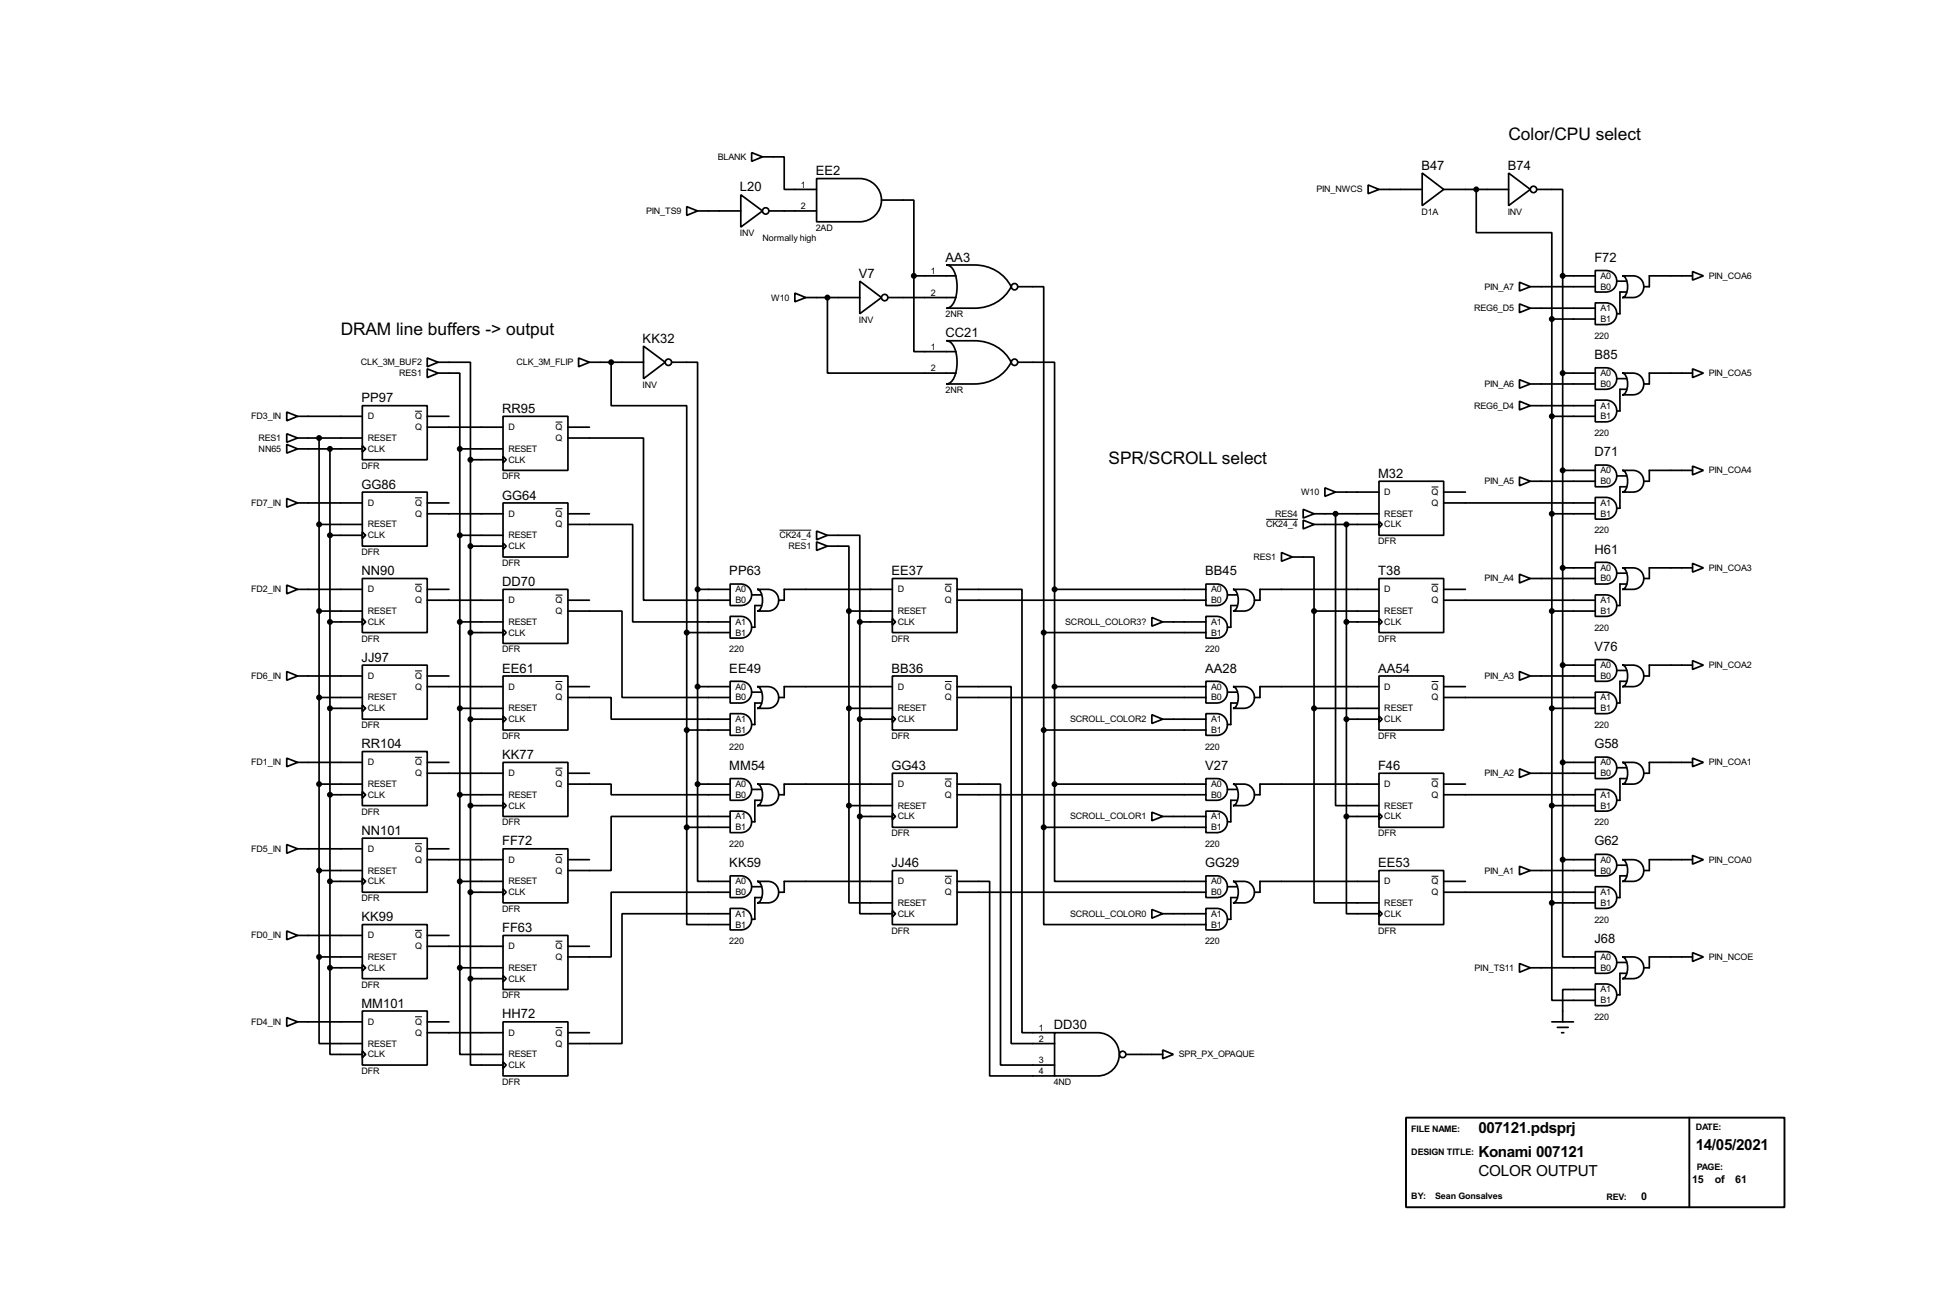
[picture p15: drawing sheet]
<svg xmlns="http://www.w3.org/2000/svg" width="460mm" height="307mm" viewBox="0 0 460 307" stroke-linecap="round" stroke-linejoin="round" font-family="sans-serif">
<defs><g id="words">
<g font-size="4.6">
<text x="354.4" y="32.9">Color/CPU select</text>
<text x="80.1" y="78.6">DRAM line buffers -&gt; output</text>
<text x="260.4" y="109.1">SPR/SCROLL select</text>
</g>
<g font-size="4">
<text x="347.3" y="266.1">007121.pdsprj</text>
<text x="347.3" y="271.9">Konami 007121</text>
<text x="398.3" y="270.2">14/05/2021</text>
<text x="347.3" y="276.3">COLOR OUTPUT</text>
</g>
<g font-size="3.4">
<text x="191.6" y="41.2">EE2</text>
<text x="333.9" y="39.9">B47</text>
<text x="354.2" y="39.9">B74</text>
<text x="173.8" y="45">L20</text>
<text x="201.8" y="65.3">V7</text>
<text x="222.1" y="61.4">AA3</text>
<text x="374.5" y="61.4">F72</text>
<text x="151" y="80.5">KK32</text>
<text x="222.1" y="79.3">CC21</text>
<text x="374.5" y="84.3">B85</text>
<text x="84.9" y="94.5">PP97</text>
<text x="118" y="97">RR95</text>
<text x="374.5" y="107.2">D71</text>
<text x="323.7" y="112.2">M32</text>
<text x="84.9" y="114.8">GG86</text>
<text x="118" y="117.4">GG64</text>
<text x="374.5" y="130.1">H61</text>
<text x="84.9" y="135.1">NN90</text>
<text x="118" y="137.7">DD70</text>
<text x="171.3" y="135.1">PP63</text>
<text x="209.4" y="135.1">EE37</text>
<text x="283.1" y="135.1">BB45</text>
<text x="323.7" y="135.1">T38</text>
<text x="84.9" y="155.5">JJ97</text>
<text x="374.5" y="152.9">V76</text>
<text x="118" y="158">EE61</text>
<text x="171.3" y="158">EE49</text>
<text x="209.4" y="158">BB36</text>
<text x="283.1" y="158">AA28</text>
<text x="323.7" y="158">AA54</text>
<text x="84.9" y="175.8">RR104</text>
<text x="118" y="178.3">KK77</text>
<text x="374.5" y="175.8">G58</text>
<text x="171.3" y="180.9">MM54</text>
<text x="209.4" y="180.9">GG43</text>
<text x="283.1" y="180.9">V27</text>
<text x="323.7" y="180.9">F46</text>
<text x="84.9" y="196.1">NN101</text>
<text x="118" y="198.6">FF72</text>
<text x="171.3" y="203.7">KK59</text>
<text x="209.4" y="203.7">JJ46</text>
<text x="283.1" y="203.7">GG29</text>
<text x="323.7" y="203.7">EE53</text>
<text x="374.5" y="198.6">G62</text>
<text x="84.9" y="216.4">KK99</text>
<text x="118" y="219">FF63</text>
<text x="374.5" y="221.5">J68</text>
<text x="84.9" y="236.7">MM101</text>
<text x="118" y="239.3">HH72</text>
<text x="247.5" y="241.8">DD30</text>
</g>
<g font-size="2.8">
<text x="385.5" y="282">0</text>
<text x="397.5" y="277.9">15</text>
<text x="402.8" y="277.9">of</text>
<text x="407.6" y="277.9">61</text>
</g>
<g font-size="2.4">
<text x="168.6" y="37.5">BLANK</text>
<text x="188.1" y="44.1">1</text>
<text x="309.2" y="45.2">PIN_NWCS</text>
<text x="151.8" y="50.2">PIN_TS9</text>
<text x="188.1" y="49.2">2</text>
<text x="333.9" y="50.4">D1A</text>
<text x="354.2" y="50.4">INV</text>
<text x="173.8" y="55.4">INV</text>
<text x="179.1" y="56.5">Normally high</text>
<text x="191.6" y="54.2">2AD</text>
<text x="218.6" y="64.4">1</text>
<text x="376" y="65.5">A0</text>
<text x="401.4" y="65.5">PIN_COA6</text>
<text x="181.2" y="70.6">W10</text>
<text x="218.6" y="69.5">2</text>
<text x="348.7" y="68.1">PIN_A7</text>
<text x="376" y="68.1">B0</text>
<text x="201.8" y="75.8">INV</text>
<text x="222.1" y="74.5">2NR</text>
<text x="346.3" y="73.1">REG6_D5</text>
<text x="376" y="73.1">A1</text>
<text x="376" y="75.6">B1</text>
<text x="218.6" y="82.2">1</text>
<text x="374.5" y="79.6">220</text>
<text x="84.8" y="85.8">CLK_3M_BUF2</text>
<text x="93.8" y="88.4">RES1</text>
<text x="121.3" y="85.8">CLK_3M_FLIP</text>
<text x="218.6" y="87.3">2</text>
<text x="376" y="88.4">A0</text>
<text x="401.4" y="88.4">PIN_COA5</text>
<text x="151" y="91">INV</text>
<text x="222.1" y="92.3">2NR</text>
<text x="346.3" y="96">REG6_D4</text>
<text x="348.7" y="90.9">PIN_A6</text>
<text x="376" y="90.9">B0</text>
<text x="376" y="96">A1</text>
<text x="59" y="98.5">FD3_IN</text>
<text x="86.4" y="98.5">D</text>
<text x="97.5" y="98.5">Q</text>
<text x="97.5" y="101">Q</text>
<text x="119.4" y="101">D</text>
<text x="130.5" y="101">Q</text>
<text x="376" y="98.5">B1</text>
<text x="60.7" y="103.6">RES1</text>
<text x="60.8" y="106.2">NN65</text>
<text x="86.4" y="103.6">RESET</text>
<text x="86.4" y="106.2">CLK</text>
<text x="119.4" y="106.2">RESET</text>
<text x="130.5" y="103.6">Q</text>
<text x="374.5" y="102.4">220</text>
<text x="84.9" y="110.1">DFR</text>
<text x="118" y="112.6">DFR</text>
<text x="119.4" y="108.7">CLK</text>
<text x="348.7" y="113.7">PIN_A5</text>
<text x="376" y="113.7">B0</text>
<text x="376" y="111.2">A0</text>
<text x="401.4" y="111.2">PIN_COA4</text>
<text x="59" y="118.9">FD7_IN</text>
<text x="86.4" y="118.9">D</text>
<text x="97.5" y="118.9">Q</text>
<text x="305.6" y="116.3">W10</text>
<text x="325.2" y="116.3">D</text>
<text x="336.3" y="116.3">Q</text>
<text x="336.3" y="118.9">Q</text>
<text x="376" y="118.9">A1</text>
<text x="86.4" y="123.9">RESET</text>
<text x="97.5" y="121.4">Q</text>
<text x="119.4" y="121.4">D</text>
<text x="130.5" y="121.4">Q</text>
<text x="130.5" y="123.9">Q</text>
<text x="297.4" y="123.9">CK24_4</text>
<text x="299.5" y="121.4">RES4</text>
<text x="325.2" y="121.4">RESET</text>
<text x="325.2" y="123.9">CLK</text>
<text x="374.5" y="125.3">220</text>
<text x="376" y="121.4">B1</text>
<text x="84.9" y="130.4">DFR</text>
<text x="86.4" y="126.4">CLK</text>
<text x="119.4" y="126.4">RESET</text>
<text x="119.4" y="129">CLK</text>
<text x="183.1" y="126.4">CK24_4</text>
<text x="185.2" y="129">RES1</text>
<text x="294.4" y="131.6">RES1</text>
<text x="323.7" y="127.9">DFR</text>
<text x="118" y="133">DFR</text>
<text x="348.7" y="136.6">PIN_A4</text>
<text x="376" y="136.6">B0</text>
<text x="376" y="134.1">A0</text>
<text x="401.4" y="134.1">PIN_COA3</text>
<text x="59" y="139.2">FD2_IN</text>
<text x="86.4" y="139.2">D</text>
<text x="97.5" y="139.2">Q</text>
<text x="97.5" y="141.7">Q</text>
<text x="119.4" y="141.7">D</text>
<text x="130.5" y="141.7">Q</text>
<text x="172.8" y="141.7">B0</text>
<text x="172.8" y="139.2">A0</text>
<text x="210.9" y="139.2">D</text>
<text x="222" y="139.2">Q</text>
<text x="222" y="141.7">Q</text>
<text x="284.5" y="141.7">B0</text>
<text x="284.5" y="139.2">A0</text>
<text x="325.2" y="139.2">D</text>
<text x="336.3" y="139.2">Q</text>
<text x="336.3" y="141.7">Q</text>
<text x="376" y="141.7">A1</text>
<text x="86.4" y="144.3">RESET</text>
<text x="86.4" y="146.8">CLK</text>
<text x="119.4" y="146.8">RESET</text>
<text x="119.4" y="149.3">CLK</text>
<text x="130.5" y="144.3">Q</text>
<text x="172.8" y="146.8">A1</text>
<text x="172.8" y="149.3">B1</text>
<text x="210.9" y="144.3">RESET</text>
<text x="210.9" y="146.8">CLK</text>
<text x="250.2" y="146.8">SCROLL_COLOR3?</text>
<text x="284.5" y="146.8">A1</text>
<text x="284.5" y="149.3">B1</text>
<text x="325.2" y="144.3">RESET</text>
<text x="325.2" y="146.8">CLK</text>
<text x="374.5" y="148.2">220</text>
<text x="376" y="144.3">B1</text>
<text x="84.9" y="150.7">DFR</text>
<text x="118" y="153.3">DFR</text>
<text x="171.3" y="153.3">220</text>
<text x="209.4" y="150.7">DFR</text>
<text x="283.1" y="153.3">220</text>
<text x="323.7" y="150.7">DFR</text>
<text x="59" y="159.5">FD6_IN</text>
<text x="86.4" y="159.5">D</text>
<text x="97.5" y="159.5">Q</text>
<text x="348.7" y="159.5">PIN_A3</text>
<text x="376" y="159.5">B0</text>
<text x="376" y="157">A0</text>
<text x="401.4" y="157">PIN_COA2</text>
<text x="86.4" y="164.6">RESET</text>
<text x="86.4" y="167.1">CLK</text>
<text x="97.5" y="162">Q</text>
<text x="119.4" y="167.1">RESET</text>
<text x="119.4" y="162">D</text>
<text x="130.5" y="162">Q</text>
<text x="130.5" y="164.6">Q</text>
<text x="172.8" y="164.6">B0</text>
<text x="172.8" y="162">A0</text>
<text x="210.9" y="167.1">RESET</text>
<text x="210.9" y="162">D</text>
<text x="222" y="162">Q</text>
<text x="222" y="164.6">Q</text>
<text x="284.5" y="164.6">B0</text>
<text x="284.5" y="162">A0</text>
<text x="325.2" y="167.1">RESET</text>
<text x="325.2" y="162">D</text>
<text x="336.3" y="162">Q</text>
<text x="336.3" y="164.6">Q</text>
<text x="376" y="164.6">A1</text>
<text x="376" y="167.1">B1</text>
<text x="84.9" y="171.1">DFR</text>
<text x="118" y="173.6">DFR</text>
<text x="119.4" y="169.7">CLK</text>
<text x="172.8" y="169.7">A1</text>
<text x="172.8" y="172.2">B1</text>
<text x="209.4" y="173.6">DFR</text>
<text x="210.9" y="169.7">CLK</text>
<text x="251.4" y="169.7">SCROLL_COLOR2</text>
<text x="284.5" y="169.7">A1</text>
<text x="284.5" y="172.2">B1</text>
<text x="323.7" y="173.6">DFR</text>
<text x="325.2" y="169.7">CLK</text>
<text x="374.5" y="171.1">220</text>
<text x="59" y="179.8">FD1_IN</text>
<text x="86.4" y="179.8">D</text>
<text x="97.5" y="179.8">Q</text>
<text x="171.3" y="176.1">220</text>
<text x="283.1" y="176.1">220</text>
<text x="376" y="179.8">A0</text>
<text x="401.4" y="179.8">PIN_COA1</text>
<text x="86.4" y="184.9">RESET</text>
<text x="97.5" y="182.4">Q</text>
<text x="119.4" y="182.4">D</text>
<text x="130.5" y="182.4">Q</text>
<text x="130.5" y="184.9">Q</text>
<text x="172.8" y="184.9">A0</text>
<text x="210.9" y="184.9">D</text>
<text x="222" y="184.9">Q</text>
<text x="284.5" y="184.9">A0</text>
<text x="325.2" y="184.9">D</text>
<text x="336.3" y="184.9">Q</text>
<text x="348.7" y="182.4">PIN_A2</text>
<text x="376" y="182.4">B0</text>
<text x="84.9" y="191.4">DFR</text>
<text x="86.4" y="187.4">CLK</text>
<text x="119.4" y="187.4">RESET</text>
<text x="119.4" y="190">CLK</text>
<text x="172.8" y="187.4">B0</text>
<text x="210.9" y="190">RESET</text>
<text x="222" y="187.4">Q</text>
<text x="284.5" y="187.4">B0</text>
<text x="325.2" y="190">RESET</text>
<text x="336.3" y="187.4">Q</text>
<text x="376" y="187.4">A1</text>
<text x="376" y="190">B1</text>
<text x="118" y="193.9">DFR</text>
<text x="172.8" y="192.5">A1</text>
<text x="172.8" y="195.1">B1</text>
<text x="209.4" y="196.5">DFR</text>
<text x="210.9" y="192.5">CLK</text>
<text x="251.4" y="192.5">SCROLL_COLOR1</text>
<text x="284.5" y="192.5">A1</text>
<text x="284.5" y="195.1">B1</text>
<text x="323.7" y="196.5">DFR</text>
<text x="325.2" y="192.5">CLK</text>
<text x="374.5" y="193.9">220</text>
<text x="59" y="200.1">FD5_IN</text>
<text x="86.4" y="200.1">D</text>
<text x="97.5" y="200.1">Q</text>
<text x="97.5" y="202.7">Q</text>
<text x="119.4" y="202.7">D</text>
<text x="130.5" y="202.7">Q</text>
<text x="171.3" y="199">220</text>
<text x="283.1" y="199">220</text>
<text x="376" y="202.7">A0</text>
<text x="401.4" y="202.7">PIN_COA0</text>
<text x="86.4" y="205.2">RESET</text>
<text x="86.4" y="207.8">CLK</text>
<text x="119.4" y="207.8">RESET</text>
<text x="130.5" y="205.2">Q</text>
<text x="172.8" y="207.8">A0</text>
<text x="210.9" y="207.8">D</text>
<text x="222" y="207.8">Q</text>
<text x="284.5" y="207.8">A0</text>
<text x="325.2" y="207.8">D</text>
<text x="336.3" y="207.8">Q</text>
<text x="348.7" y="205.2">PIN_A1</text>
<text x="376" y="205.2">B0</text>
<text x="84.9" y="211.7">DFR</text>
<text x="118" y="214.2">DFR</text>
<text x="119.4" y="210.3">CLK</text>
<text x="172.8" y="210.3">B0</text>
<text x="172.8" y="215.4">A1</text>
<text x="210.9" y="212.8">RESET</text>
<text x="210.9" y="215.4">CLK</text>
<text x="222" y="210.3">Q</text>
<text x="251.4" y="215.4">SCROLL_COLOR0</text>
<text x="284.5" y="210.3">B0</text>
<text x="284.5" y="215.4">A1</text>
<text x="325.2" y="212.8">RESET</text>
<text x="325.2" y="215.4">CLK</text>
<text x="336.3" y="210.3">Q</text>
<text x="376" y="210.3">A1</text>
<text x="376" y="212.8">B1</text>
<text x="59" y="220.5">FD0_IN</text>
<text x="86.4" y="220.5">D</text>
<text x="97.5" y="220.5">Q</text>
<text x="171.3" y="221.9">220</text>
<text x="172.8" y="217.9">B1</text>
<text x="209.4" y="219.3">DFR</text>
<text x="283.1" y="221.9">220</text>
<text x="284.5" y="217.9">B1</text>
<text x="323.7" y="219.3">DFR</text>
<text x="374.5" y="216.8">220</text>
<text x="86.4" y="225.5">RESET</text>
<text x="97.5" y="223">Q</text>
<text x="119.4" y="223">D</text>
<text x="130.5" y="223">Q</text>
<text x="130.5" y="225.5">Q</text>
<text x="376" y="225.5">A0</text>
<text x="401.4" y="225.5">PIN_NCOE</text>
<text x="84.9" y="232">DFR</text>
<text x="86.4" y="228.1">CLK</text>
<text x="119.4" y="228.1">RESET</text>
<text x="119.4" y="230.6">CLK</text>
<text x="346.4" y="228.1">PIN_TS11</text>
<text x="376" y="228.1">B0</text>
<text x="376" y="233.2">A1</text>
<text x="118" y="234.6">DFR</text>
<text x="374.5" y="239.6">220</text>
<text x="376" y="235.7">B1</text>
<text x="59" y="240.8">FD4_IN</text>
<text x="86.4" y="245.9">RESET</text>
<text x="86.4" y="240.8">D</text>
<text x="97.5" y="240.8">Q</text>
<text x="97.5" y="243.3">Q</text>
<text x="119.4" y="243.3">D</text>
<text x="130.5" y="243.3">Q</text>
<text x="130.5" y="245.9">Q</text>
<text x="244" y="242.2">1</text>
<text x="244" y="244.8">2</text>
<text x="86.4" y="248.4">CLK</text>
<text x="119.4" y="248.4">RESET</text>
<text x="119.4" y="250.9">CLK</text>
<text x="244" y="249.8">3</text>
<text x="276.9" y="248.4">SPR_PX_OPAQUE</text>
<text x="84.9" y="252.3">DFR</text>
<text x="118" y="254.9">DFR</text>
<text x="244" y="252.4">4</text>
<text x="247.5" y="254.9">4ND</text>
<text x="331.5" y="266">FILE NAME:</text>
<text x="398.3" y="265.5">DATE:</text>
<text x="331.5" y="271.4">DESIGN TITLE:</text>
<text x="398.6" y="274.9">PAGE:</text>
<text x="331.5" y="281.7">BY:</text>
<text x="337.1" y="281.7">Sean Gonsalves</text>
<text x="377.4" y="281.8">REV:</text>
</g>
</g></defs>
<g fill="none" stroke="#000" stroke-width=".4">
<path d="M176.6 35.9l2.5 1-2.5 1zM179.1 36.9h5.1v7.6h7.6M161.3 48.6l2.6 1-2.6 1zM163.9 49.6h10.1M174 45.8l5.1 3.8-5.1 3.8zM180.6 49.6h11.2M191.8 42h10.2a5.1 5.1 0 0 1 5.1 5 5.1 5.1 0 0 1-5.1 5.1h-10.2zM207.1 47h7.6v17.8M321.4 43.5l2.5 1-2.5 1zM323.9 44.5h10.2M334.1 40.7l5 3.8-5 3.8zM339.1 44.5h15.3"/>
<path d="M346.8 44.5v10.2h17.7v20.3M354.4 40.7l5.1 3.8-5.1 3.8zM361 44.5h6.1v20.3M186.7 68.9l2.6 1-2.6 1zM189.3 69.9h12.7M194.4 69.9v17.8h30.2M202 66.1l5.1 3.8-5.1 3.8zM208.6 69.9h16M214.7 64.8v17.8h9.9M214.7 64.8h9.9M222.3 62.3h6.6a9.5 9.5 0 0 1 8.6 5.1 9.4 9.4 0 0 1-8.6 5h-6.6a3.1 3.1 0 0 0 2.3-3.1 7.9 7.9 0 0 0-1.3-6.6zM239.1 67.4h6.1v81.2"/>
<path d="M356.9 71.4l2.6 1-2.6 1.1zM356.9 66.3l2.6 1.1-2.6 1zM359.5 72.4h15.2M359.5 67.4h15.2M364.5 75h10.2M364.5 75v137.1M367.1 64.8h7.6M367.1 64.8v137.2M374.7 63.6a5.1 5.1 0 0 1 4.1 .5 2.54 2.54 0 0 1 .8 2.8 2.54 2.54 0 0 1-2.4 1.7h-2.5zM374.7 71.2a5.1 5.1 0 0 1 4.1 .5 2.57 2.57 0 0 1 .8 2.8 2.57 2.57 0 0 1-2.4 1.8h-2.5zM379.8 66.1h2.3M381.1 64.8a5.1 5.1 0 0 1 4.1 .5 2.57 2.57 0 0 1 .8 2.9 2.57 2.57 0 0 1-2.4 1.7h-2.5a2.29 2.29 0 0 0 1.2-2.5 2.24 2.24 0 0 0-1.2-2.6z"/>
<path d="M382.1 68.6h-1.6v5.1h-.7M397.6 63.8l2.5 1-2.5 1zM397.6 64.8h-10.2v2.6h-1.3M67.4 96.8l2.5 1-2.5 1.1zM69.9 97.8h15.2M85.1 95.3h15.3v12.7h-15.3zM100.4 86.7l2.5 1-2.5 1zM100.4 84.1l2.5 1-2.5 1.1zM100.4 97.8h5.1M102.9 85.1h7.6v22.9M102.9 87.7h5.1v17.8M118.2 97.8h15.2v12.7h-15.2z"/>
<path d="M135.9 84.1l2.6 1-2.6 1.1zM138.5 85.1h12.7M143.6 85.1v10.2h17.7v53.3M151.2 81.3l5.1 3.8-5.1 3.9zM157.8 85.1h6.1v53.4M222.3 80.1h6.6a9.4 9.4 0 0 1 8.6 5 9.5 9.5 0 0 1-8.6 5.1h-6.6a3.2 3.2 0 0 0 2.3-3.1 7.8 7.8 0 0 0-1.3-6.6zM239.1 85.1h8.6v53.4M356.9 94.3l2.6 1-2.6 1zM356.9 89.2l2.6 1-2.6 1zM359.5 95.3h15.2M359.5 90.2h15.2M364.5 97.8h10.2"/>
<path d="M367.1 87.7h7.6M374.7 86.4a5.1 5.1 0 0 1 4.1 .5 2.53 2.53 0 0 1 .8 2.9 2.53 2.53 0 0 1-2.4 1.7h-2.5zM374.7 94a5.1 5.1 0 0 1 4.1 .5 2.56 2.56 0 0 1 .8 2.9 2.56 2.56 0 0 1-2.4 1.7h-2.5zM379.8 89h2.3M381.1 87.7a5.1 5.1 0 0 1 4.1 .5 2.56 2.56 0 0 1 .8 2.8 2.56 2.56 0 0 1-2.4 1.8h-2.5a2.24 2.24 0 0 0 1.2-2.6 2.24 2.24 0 0 0-1.2-2.5zM382.1 91.5h-1.6v5.1h-.7M397.6 86.7l2.5 1-2.5 1zM397.6 87.7h-10.2v2.5h-1.3M67.4 104.4l2.5 1.1-2.5 1zM67.4 117.1l2.5 1.1-2.5 1zM67.4 101.9l2.5 1-2.5 1zM69.9 118.2h15.2"/>
<path d="M69.9 105.5h15.2M69.9 102.9h15.2M75 102.9v121.9M77.5 105.5v121.9M85.1 115.6h15.3v12.7h-15.3zM85.1 104.7l.8 .8-.8 .7zM100.4 118.2h5.1M100.4 100.4h17.8M108 105.5h10.2M108 105.5v121.9M110.5 108v121.9M110.5 108h7.7"/>
<path d="M118.2 118.2h15.2v12.7h-15.2zM118.2 107.2l.7 .8-.7 .8zM133.4 102.9h17.8v38.1h20.3M133.4 100.4h5.1M306.1 119.7l2.6 1-2.6 1zM311.2 114.6l2.5 1-2.5 1zM313.7 115.6h10.2M323.9 113.1h15.2v12.7h-15.2zM339.1 118.2h35.6M339.1 115.6h5.1M356.9 112.1l2.6 1-2.6 1zM359.5 113.1h15.2"/>
<path d="M367.1 110.5h7.6M374.7 109.3a5.1 5.1 0 0 1 4.1 .5 2.57 2.57 0 0 1 .8 2.8 2.57 2.57 0 0 1-2.4 1.8h-2.5zM374.7 116.9a5 5 0 0 1 4.1 .5 2.55 2.55 0 0 1 .8 2.9 2.55 2.55 0 0 1-2.4 1.7h-2.5zM379.8 111.8h2.3M381.1 110.5a5 5 0 0 1 4.1 .6 2.55 2.55 0 0 1 .8 2.8 2.55 2.55 0 0 1-2.4 1.7h-2.5a2.24 2.24 0 0 0 1.2-2.5 2.29 2.29 0 0 0-1.2-2.6zM382.1 114.4h-1.6v5h-.7M397.6 109.5l2.5 1-2.5 1.1zM397.6 110.5h-10.2v2.6h-1.3M67.4 137.5l2.5 1-2.5 1zM69.9 138.5h15.2M75 123.2h10.1M77.5 125.8h7.6"/>
<path d="M85.1 135.9h15.3v12.7h-15.3zM85.1 125l.8 .8-.8 .7zM100.4 120.7h17.8M100.4 138.5h5.1M108 125.8h10.2M110.5 128.3h7.7M118.2 127.6l.7 .7-.7 .8zM118.2 138.5h15.2v12.7h-15.2zM133.4 123.2h15.2v22.9h22.9M133.4 120.7h5.1M163.9 138.5h7.6M163.9 138.5v45.7"/>
<path d="M171.5 137.2a5.1 5.1 0 0 1 4.1 .5 2.53 2.53 0 0 1 .8 2.9 2.53 2.53 0 0 1-2.4 1.7h-2.5zM176.6 139.8h2.3M177.9 138.5a5.1 5.1 0 0 1 4.1 .5 2.56 2.56 0 0 1 .8 2.8 2.56 2.56 0 0 1-2.4 1.8h-2.5a2.24 2.24 0 0 0 1.2-2.6 2.24 2.24 0 0 0-1.2-2.5zM191.8 127.3l2.6 1-2.6 1zM191.8 124.8l2.6 1-2.6 1zM194.4 128.3h5v15.3M194.4 125.8h7.6v20.3M209.6 135.9h15.2v12.7h-15.2zM209.6 138.5h-25.4v2.5h-1.3M224.8 138.5h15.3v104.1h7.6M247.7 138.5h35.6M247.7 138.5v45.7"/>
<path d="M283.3 137.2a5 5 0 0 1 4.1 .5 2.53 2.53 0 0 1 .8 2.9 2.53 2.53 0 0 1-2.4 1.7h-2.5zM288.3 139.8h2.3M289.6 138.5a5 5 0 0 1 4.1 .5 2.57 2.57 0 0 1 .8 2.8 2.57 2.57 0 0 1-2.3 1.8h-2.6a2.24 2.24 0 0 0 1.3-2.6 2.24 2.24 0 0 0-1.3-2.5zM301 129.8l2.6 1.1-2.6 1zM303.6 130.9h5.1v12.7M306.1 122.2l2.6 1-2.6 1.1zM308.7 120.7h15.2M308.7 123.2h15.2M313.7 120.7v68.6h10.2M316.3 123.2v68.6M323.9 122.5l.8 .7-.8 .8zM323.9 135.9h15.2v12.7h-15.2z"/>
<path d="M323.9 138.5h-27.9v2.5h-1.3M339.1 138.5h5.1M356.9 134.9l2.6 1-2.6 1.1zM359.5 135.9h15.2M364.5 120.7h10.2M367.1 133.4h7.6M374.7 132.1a5.1 5.1 0 0 1 4.1 .5 2.56 2.56 0 0 1 .8 2.9 2.56 2.56 0 0 1-2.4 1.7h-2.5zM374.7 139.8a5.1 5.1 0 0 1 4.1 .5 2.54 2.54 0 0 1 .8 2.8 2.54 2.54 0 0 1-2.4 1.7h-2.5zM379.8 134.7h2.3M381.1 133.4a5.1 5.1 0 0 1 4.1 .5 2.54 2.54 0 0 1 .8 2.9 2.54 2.54 0 0 1-2.4 1.7h-2.5a2.24 2.24 0 0 0 1.2-2.6 2.21 2.21 0 0 0-1.2-2.5zM382.1 137.2h-1.6v5.1h-.7M397.6 132.4l2.5 1-2.5 1z"/>
<path d="M397.6 133.4h-10.2v2.5h-1.3M67.4 157.8l2.5 1-2.5 1zM69.9 158.8h15.2M75 143.6h10.1M77.5 146.1h7.6M85.1 156.3h15.3v12.7h-15.3zM85.1 145.3l.8 .8-.8 .8zM100.4 141h17.8M100.4 158.8h5.1M108 146.1h10.2M110.5 148.6h7.7M118.2 158.8h15.2v12.7h-15.2z"/>
<path d="M118.2 147.9l.7 .7-.7 .8zM133.4 143.6h12.7v20.3h25.4M133.4 141h5.1M161.3 148.6h10.2M161.3 148.6v45.8M171.5 144.8a5.1 5.1 0 0 1 4.1 .5 2.56 2.56 0 0 1 .8 2.9 2.56 2.56 0 0 1-2.4 1.7h-2.5zM178.9 142.3h-1.6v5.1h-.7M199.4 143.6h10.2M199.4 143.6v45.7M202 146.1h7.6M202 146.1v45.7M209.6 145.3l.8 .8-.8 .8z"/>
<path d="M209.6 158.8h15.2v12.7h-15.2zM224.8 141h58.5M245.2 148.6v45.8M245.2 148.6h38.1M270.6 145.1l2.5 1-2.5 1zM273.1 146.1h10.2M283.3 144.8a5 5 0 0 1 4.1 .5 2.57 2.57 0 0 1 .8 2.9 2.57 2.57 0 0 1-2.4 1.7h-2.5zM290.6 142.3h-1.5v5.1h-.8M308.7 143.6h15.2M308.7 143.6v22.8M316.3 146.1h7.6M323.9 158.8h15.2v12.7h-15.2z"/>
<path d="M323.9 145.3l.8 .8-.8 .8zM339.1 141h35.6M356.9 157.8l2.6 1-2.6 1zM359.5 158.8h15.2M364.5 143.6h10.2M367.1 156.3h7.6M374.7 155a5 5 0 0 1 4.1 .5 2.55 2.55 0 0 1 .8 2.9 2.55 2.55 0 0 1-2.4 1.7h-2.5zM379.8 157.5h2.3M381.1 156.3a5.1 5.1 0 0 1 4.1 .5 2.53 2.53 0 0 1 .8 2.8 2.53 2.53 0 0 1-2.4 1.7h-2.5a2.21 2.21 0 0 0 1.2-2.5 2.24 2.24 0 0 0-1.2-2.5zM397.6 155.2l2.5 1.1-2.5 1zM397.6 156.3h-10.2v2.5h-1.3M67.4 178.1l2.5 1-2.5 1z"/>
<path d="M69.9 179.1h15.2M75 163.9h10.1M77.5 166.4h7.6M85.1 176.6h15.3v12.7h-15.3zM85.1 165.7l.8 .7-.8 .8zM100.4 179.1h5.1M100.4 161.3h17.8M108 166.4h10.2M110.5 169h7.7M118.2 168.2l.7 .8-.7 .7zM118.2 179.1h15.2v12.7h-15.2zM133.4 163.9h10.2v5.1h27.9"/>
<path d="M133.4 161.3h5.1M161.3 171.5h10.2M163.9 161.3h7.6M171.5 160.1a5.1 5.1 0 0 1 4.1 .5 2.57 2.57 0 0 1 .8 2.8 2.57 2.57 0 0 1-2.4 1.8h-2.5zM171.5 167.7a5 5 0 0 1 4.1 .5 2.55 2.55 0 0 1 .8 2.9 2.55 2.55 0 0 1-2.4 1.7h-2.5zM176.6 162.6h2.3M177.9 161.3a5 5 0 0 1 4.1 .6 2.55 2.55 0 0 1 .8 2.8 2.55 2.55 0 0 1-2.4 1.7h-2.5a2.24 2.24 0 0 0 1.2-2.5 2.29 2.29 0 0 0-1.2-2.6zM178.9 165.2h-1.6v5h-.7M199.4 166.4h10.2M202 169h7.6M209.6 168.2l.8 .8-.8 .7zM209.6 161.3h-25.4v2.6h-1.3"/>
<path d="M224.8 161.3h12.7v83.9h10.2M224.8 163.9h58.5M245.2 171.5h38.1M247.7 161.3h35.6M270.6 167.9l2.5 1.1-2.5 1zM273.1 169h10.2M283.3 160.1a5 5 0 0 1 4.1 .5 2.57 2.57 0 0 1 .8 2.8 2.57 2.57 0 0 1-2.4 1.8h-2.5zM283.3 167.7a4.9 4.9 0 0 1 4.1 .5 2.56 2.56 0 0 1 .8 2.8 2.56 2.56 0 0 1-2.4 1.8h-2.5zM288.3 162.6h2.3M289.6 161.3a4.9 4.9 0 0 1 4.1 .6 2.56 2.56 0 0 1 .8 2.8 2.56 2.56 0 0 1-2.3 1.7h-2.6a2.24 2.24 0 0 0 1.3-2.5 2.29 2.29 0 0 0-1.3-2.6zM290.6 165.2h-1.5v5h-.8M308.7 166.4v45.7h15.2"/>
<path d="M308.7 166.4h15.2M316.3 169h7.6M323.9 168.2l.8 .8-.8 .7zM323.9 161.3h-27.9v2.6h-1.3M339.1 163.9h35.6M339.1 161.3h5.1M364.5 166.4h10.2M367.1 179.1h7.6M374.7 162.6a5.1 5.1 0 0 1 4.1 .5 2.53 2.53 0 0 1 .8 2.9 2.53 2.53 0 0 1-2.4 1.7h-2.5zM374.7 177.9a5.1 5.1 0 0 1 4.1 .5 2.54 2.54 0 0 1 .8 2.8 2.54 2.54 0 0 1-2.4 1.7h-2.5zM381.1 179.1a5.1 5.1 0 0 1 4.1 .5 2.57 2.57 0 0 1 .8 2.9 2.57 2.57 0 0 1-2.4 1.7h-2.5a2.29 2.29 0 0 0 1.2-2.5 2.24 2.24 0 0 0-1.2-2.6zM382.1 160.1h-1.6v5.1h-.7"/>
<path d="M397.6 178.1l2.5 1-2.5 1zM397.6 179.1h-10.2v2.6h-1.3M67.4 198.4l2.5 1-2.5 1.1zM69.9 199.4h15.2M75 184.2h10.1M77.5 186.7h7.6M85.1 186l.8 .7-.8 .8zM85.1 196.9h15.3v12.7h-15.3zM100.4 181.7h17.8M100.4 199.4h5.1M108 186.7h10.2M110.5 189.3h7.7"/>
<path d="M118.2 199.4h15.2v12.7h-15.2zM118.2 188.5l.7 .8-.7 .7zM133.4 184.2h10.2v2.5h27.9M133.4 181.7h5.1M161.3 194.4v22.8h10.2M161.3 194.4h10.2M163.9 184.2v22.9h7.6M163.9 184.2h7.6M171.5 182.9a5.1 5.1 0 0 1 4.1 .5 2.56 2.56 0 0 1 .8 2.9 2.56 2.56 0 0 1-2.4 1.7h-2.5zM171.5 190.6a5.1 5.1 0 0 1 4.1 .5 2.54 2.54 0 0 1 .8 2.8 2.54 2.54 0 0 1-2.4 1.7h-2.5zM171.5 191.8h-27.9v12.7h-10.2M176.6 185.5h2.3"/>
<path d="M177.9 184.2a5.1 5.1 0 0 1 4.1 .5 2.54 2.54 0 0 1 .8 2.9 2.54 2.54 0 0 1-2.4 1.7h-2.5a2.24 2.24 0 0 0 1.2-2.6 2.21 2.21 0 0 0-1.2-2.5zM178.9 188h-1.6v5.1h-.7M199.4 189.3v22.8h10.2M199.4 189.3h10.2M202 191.8v22.9h7.6M202 191.8h7.6M209.6 181.7h15.2v12.7h-15.2zM209.6 191.1l.8 .7-.8 .8zM209.6 184.2h-25.4v2.5h-1.3M224.8 184.2h10.2v66h12.7M224.8 186.7h58.5M245.2 194.4v22.8h38.1"/>
<path d="M245.2 194.4h38.1M247.7 184.2v22.9h35.6M247.7 184.2h35.6M270.6 190.8l2.5 1-2.5 1zM273.1 191.8h10.2M283.3 182.9a5 5 0 0 1 4.1 .5 2.57 2.57 0 0 1 .8 2.9 2.57 2.57 0 0 1-2.4 1.7h-2.5zM283.3 190.6a5 5 0 0 1 4.1 .5 2.54 2.54 0 0 1 .8 2.8 2.54 2.54 0 0 1-2.4 1.7h-2.5zM288.3 185.5h2.3M289.6 184.2a5 5 0 0 1 4.1 .5 2.54 2.54 0 0 1 .8 2.8 2.54 2.54 0 0 1-2.3 1.8h-2.6a2.24 2.24 0 0 0 1.3-2.6 2.21 2.21 0 0 0-1.3-2.5zM290.6 188h-1.5v5.1h-.8M316.3 191.8v22.9h7.6M316.3 191.8h7.6"/>
<path d="M323.9 181.7h15.2v12.7h-15.2zM323.9 191.1l.8 .7-.8 .8zM323.9 184.2h-27.9v2.5h-1.3M339.1 184.2h5.1M339.1 186.7h35.6M356.9 180.6l2.6 1.1-2.6 1zM359.5 181.7h15.2M364.5 189.3h10.2M374.7 185.5a5.1 5.1 0 0 1 4.1 .5 2.57 2.57 0 0 1 .8 2.8 2.57 2.57 0 0 1-2.4 1.8h-2.5zM379.8 180.4h2.3M382.1 182.9h-1.6v5.1h-.7M67.4 218.7l2.5 1.1-2.5 1z"/>
<path d="M69.9 219.8h15.2M75 204.5h10.1M77.5 207.1h7.6M85.1 217.2h15.3v12.7h-15.3zM85.1 206.3l.8 .8-.8 .7zM100.4 202h17.8M100.4 219.8h5.1M108 207.1h10.2M110.5 209.6h7.7M118.2 208.8l.7 .8-.7 .8zM118.2 219.8h15.2v12.7h-15.2zM133.4 202h5.1"/>
<path d="M171.5 205.8a5 5 0 0 1 4.1 .5 2.55 2.55 0 0 1 .8 2.9 2.55 2.55 0 0 1-2.4 1.7h-2.5zM171.5 213.4a5.1 5.1 0 0 1 4.1 .5 2.53 2.53 0 0 1 .8 2.9 2.53 2.53 0 0 1-2.4 1.7h-2.5zM171.5 209.6h-27.9v15.2h-10.2M171.5 214.7h-25.4v30.5h-12.7M176.6 208.3h2.3M177.9 207.1a5.1 5.1 0 0 1 4.1 .5 2.53 2.53 0 0 1 .8 2.8 2.53 2.53 0 0 1-2.4 1.7h-2.5a2.21 2.21 0 0 0 1.2-2.5 2.24 2.24 0 0 0-1.2-2.5zM178.9 210.9h-1.6v5.1h-.7M209.6 204.5h15.2v12.7h-15.2zM209.6 213.9l.8 .8-.8 .7zM209.6 207.1h-25.4v2.5h-1.3M224.8 207.1h7.7v45.7h15.2M224.8 209.6h58.5"/>
<path d="M270.6 213.7l2.5 1-2.5 1zM273.1 214.7h10.2M283.3 205.8a4.9 4.9 0 0 1 4.1 .5 2.56 2.56 0 0 1 .8 2.8 2.56 2.56 0 0 1-2.4 1.8h-2.5zM283.3 213.4a5 5 0 0 1 4.1 .5 2.53 2.53 0 0 1 .8 2.9 2.53 2.53 0 0 1-2.4 1.7h-2.5zM288.3 208.3h2.3M289.6 207.1a5 5 0 0 1 4.1 .5 2.53 2.53 0 0 1 .8 2.8 2.53 2.53 0 0 1-2.3 1.7h-2.6a2.21 2.21 0 0 0 1.3-2.5 2.24 2.24 0 0 0-1.3-2.5zM290.6 210.9h-1.5v5.1h-.8M323.9 204.5h15.2v12.7h-15.2zM323.9 213.9l.8 .8-.8 .7zM323.9 207.1h-27.9v2.5h-1.3M339.1 207.1h5.1M339.1 209.6h35.6"/>
<path d="M356.9 203.5l2.6 1-2.6 1zM359.5 204.5h15.2M364.5 212.1v22.9h10.2M364.5 212.1h10.2M367.1 202v22.8h7.6M367.1 202h7.6M374.7 200.7a5.1 5.1 0 0 1 4.1 .5 2.53 2.53 0 0 1 .8 2.9 2.53 2.53 0 0 1-2.4 1.7h-2.5zM374.7 208.3a5.1 5.1 0 0 1 4.1 .5 2.56 2.56 0 0 1 .8 2.9 2.56 2.56 0 0 1-2.4 1.7h-2.5zM379.8 203.3h2.3M381.1 202a5.1 5.1 0 0 1 4.1 .5 2.56 2.56 0 0 1 .8 2.8 2.56 2.56 0 0 1-2.4 1.8h-2.5a2.24 2.24 0 0 0 1.2-2.6 2.24 2.24 0 0 0-1.2-2.5zM382.1 205.8h-1.6v5.1h-.7M397.6 201l2.5 1-2.5 1z"/>
<path d="M397.6 202h-10.2v2.5h-1.3M67.4 239.1l2.5 1-2.5 1zM75 224.8v20.4h10.1M75 224.8h10.1M77.5 227.4v20.3h7.6M77.5 227.4h7.6M85.1 226.6l.8 .8-.8 .7zM85.1 237.5h15.3v12.7h-15.3zM100.4 222.3h17.8M108 227.4v20.3h10.2M108 227.4h10.2M110.5 229.9v20.3h7.7"/>
<path d="M110.5 229.9h7.7M118.2 229.2l.7 .7-.7 .8zM133.4 222.3h5.1M356.9 226.4l2.6 1-2.6 1zM359.5 227.4h15.2M374.7 223.6a5.1 5.1 0 0 1 4.1 .5 2.57 2.57 0 0 1 .8 2.8 2.57 2.57 0 0 1-2.4 1.8h-2.5zM374.7 231.2a5 5 0 0 1 4.1 .5 2.55 2.55 0 0 1 .8 2.9 2.55 2.55 0 0 1-2.4 1.7h-2.5zM374.7 232.5h-7.6v7.6M379.8 226.1h2.3M381.1 224.8a5 5 0 0 1 4.1 .6 2.55 2.55 0 0 1 .8 2.8 2.55 2.55 0 0 1-2.4 1.7h-2.5a2.24 2.24 0 0 0 1.2-2.5 2.29 2.29 0 0 0-1.2-2.6zM382.1 228.7h-1.6v5h-.7M397.6 223.8l2.5 1-2.5 1.1z"/>
<path d="M397.6 224.8h-10.2v2.6h-1.3M69.9 240.1h15.2M85.1 246.9l.8 .8-.8 .8zM100.4 240.1h5.1M100.4 242.6h17.8M118.2 240.1h15.2v12.7h-15.2zM118.2 249.5l.7 .7-.7 .8zM133.4 242.6h5.1M247.7 242.6h10.2a5.1 5.1 0 0 1 5 5.1 5.1 5.1 0 0 1-5 5.1h-10.2zM264.5 247.7h8.6M273.1 246.7l2.5 1-2.5 1zM364.5 240.1h5.1"/>
<path d="M365.8 241.4h2.6M366.8 242.6h.5"/>
<circle cx="179.8" cy="49.6" r=".75"/>
<circle cx="360.2" cy="44.5" r=".75"/>
<circle cx="207.8" cy="69.9" r=".75"/>
<circle cx="238.3" cy="67.4" r=".75"/>
<circle cx="157" cy="85.1" r=".75"/>
<circle cx="238.3" cy="85.1" r=".75"/>
<circle cx="263.7" cy="247.7" r=".75"/>
</g>
<g fill="#000" stroke="#000" stroke-width=".4">
<circle cx="346.7" cy="44.5" r=".5"/>
<circle cx="194.3" cy="69.9" r=".5"/>
<circle cx="214.6" cy="64.8" r=".5"/>
<circle cx="364.5" cy="75" r=".5"/>
<circle cx="367" cy="64.8" r=".5"/>
<circle cx="143.5" cy="85.1" r=".5"/>
<circle cx="364.5" cy="97.8" r=".5"/>
<circle cx="367" cy="87.7" r=".5"/>
<circle cx="74.9" cy="102.9" r=".5"/>
<circle cx="77.5" cy="105.5" r=".5"/>
<circle cx="108" cy="105.5" r=".5"/>
<circle cx="110.5" cy="108" r=".5"/>
<circle cx="367" cy="110.5" r=".5"/>
<circle cx="74.9" cy="123.2" r=".5"/>
<circle cx="77.5" cy="125.8" r=".5"/>
<circle cx="108" cy="125.8" r=".5"/>
<circle cx="110.5" cy="128.3" r=".5"/>
<circle cx="163.8" cy="138.5" r=".5"/>
<circle cx="247.7" cy="138.5" r=".5"/>
<circle cx="313.7" cy="120.7" r=".5"/>
<circle cx="316.2" cy="123.2" r=".5"/>
<circle cx="364.5" cy="120.7" r=".5"/>
<circle cx="367" cy="133.4" r=".5"/>
<circle cx="74.9" cy="143.6" r=".5"/>
<circle cx="77.5" cy="146.1" r=".5"/>
<circle cx="108" cy="146.1" r=".5"/>
<circle cx="110.5" cy="148.6" r=".5"/>
<circle cx="161.3" cy="148.6" r=".5"/>
<circle cx="199.4" cy="143.6" r=".5"/>
<circle cx="201.9" cy="146.1" r=".5"/>
<circle cx="245.1" cy="148.6" r=".5"/>
<circle cx="308.6" cy="143.6" r=".5"/>
<circle cx="316.2" cy="146.1" r=".5"/>
<circle cx="364.5" cy="143.6" r=".5"/>
<circle cx="367" cy="156.3" r=".5"/>
<circle cx="74.9" cy="163.9" r=".5"/>
<circle cx="77.5" cy="166.4" r=".5"/>
<circle cx="108" cy="166.4" r=".5"/>
<circle cx="110.5" cy="169" r=".5"/>
<circle cx="161.3" cy="171.5" r=".5"/>
<circle cx="163.8" cy="161.3" r=".5"/>
<circle cx="199.4" cy="166.4" r=".5"/>
<circle cx="201.9" cy="169" r=".5"/>
<circle cx="245.1" cy="171.5" r=".5"/>
<circle cx="247.7" cy="161.3" r=".5"/>
<circle cx="308.6" cy="166.4" r=".5"/>
<circle cx="316.2" cy="169" r=".5"/>
<circle cx="364.5" cy="166.4" r=".5"/>
<circle cx="367" cy="179.1" r=".5"/>
<circle cx="74.9" cy="184.2" r=".5"/>
<circle cx="77.5" cy="186.7" r=".5"/>
<circle cx="108" cy="186.7" r=".5"/>
<circle cx="110.5" cy="189.3" r=".5"/>
<circle cx="161.3" cy="194.4" r=".5"/>
<circle cx="163.8" cy="184.2" r=".5"/>
<circle cx="199.4" cy="189.3" r=".5"/>
<circle cx="201.9" cy="191.8" r=".5"/>
<circle cx="245.1" cy="194.4" r=".5"/>
<circle cx="247.7" cy="184.2" r=".5"/>
<circle cx="316.2" cy="191.8" r=".5"/>
<circle cx="364.5" cy="189.3" r=".5"/>
<circle cx="74.9" cy="204.5" r=".5"/>
<circle cx="77.5" cy="207.1" r=".5"/>
<circle cx="108" cy="207.1" r=".5"/>
<circle cx="110.5" cy="209.6" r=".5"/>
<circle cx="364.5" cy="212.1" r=".5"/>
<circle cx="367" cy="202" r=".5"/>
<circle cx="74.9" cy="224.8" r=".5"/>
<circle cx="77.5" cy="227.4" r=".5"/>
<circle cx="108" cy="227.4" r=".5"/>
<circle cx="110.5" cy="229.9" r=".5"/>
</g>
<g fill="none" stroke="#000" stroke-width=".23">
<path d="M97.5 96.6h1.6M130.5 99.2h1.6M97.5 117h1.6M130.5 119.5h1.6M336.3 114.4h1.6M97.5 137.3h1.6M130.5 139.8h1.6M183.1 124.6h7.5M222 137.3h1.6M297.4 122h7.5M336.3 137.3h1.6M97.5 157.6h1.6"/>
<path d="M97.5 177.9h1.6M130.5 160.1h1.6M222 160.1h1.6M336.3 160.1h1.6M97.5 198.2h1.6M130.5 180.5h1.6M222 183h1.6M336.3 183h1.6M97.5 218.6h1.6M130.5 200.8h1.6M222 205.9h1.6M336.3 205.9h1.6"/>
<path d="M97.5 238.9h1.6M130.5 221.1h1.6M130.5 241.4h1.6"/>
</g>
<path d="M330.3 262.6h88.9v21h-88.9zM396.8 262.6v21" fill="none" stroke="#000" stroke-width=".45"/>
<use href="#words"/>
</svg>
